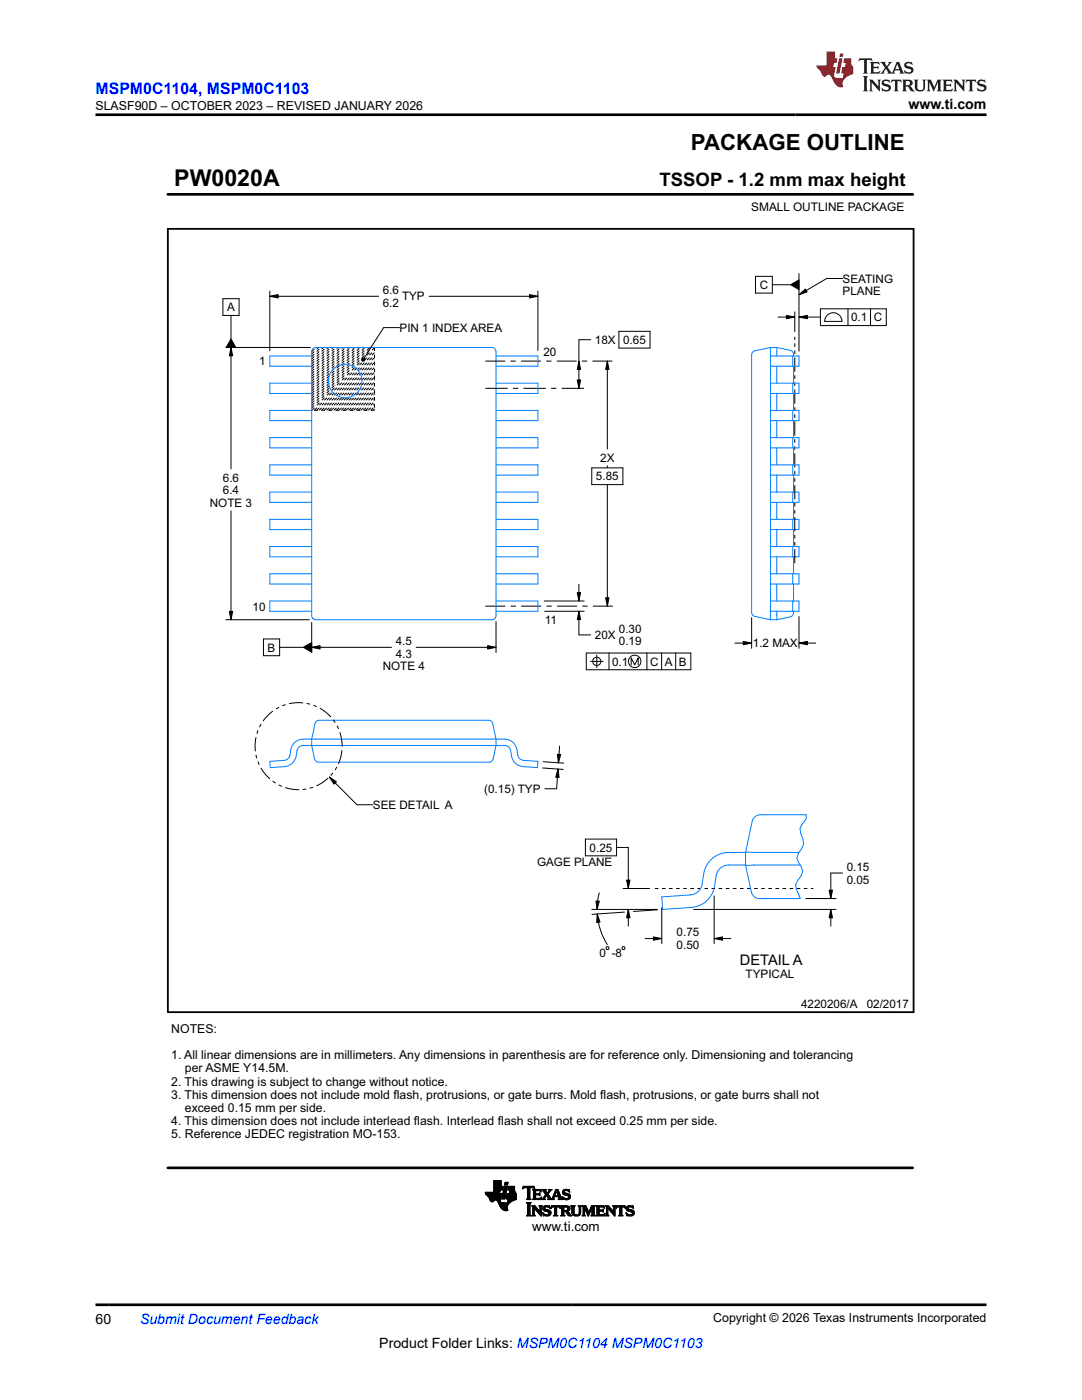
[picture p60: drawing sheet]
<svg xmlns="http://www.w3.org/2000/svg" width="216mm" height="279mm" viewBox="0 0 216 279" stroke-linecap="round" stroke-linejoin="round" font-family="sans-serif">
<defs><g id="words">
<text font-size="4.6" x="34.8" y="37.1">PW0020A</text>
<text font-size="4.4" x="137.9" y="30">PACKAGE OUTLINE</text>
<text font-size="3.7" x="131.6" y="37.1">TSSOP - 1.2 mm max height</text>
<text font-size="3.2" fill="#00f" x="19" y="18.7">MSPM0C1104, MSPM0C1103</text>
<text font-size="2.9" x="147.7" y="192.6">DETAIL A</text>
<g font-size="2.8">
<text x="181.3" y="21.8">www.ti.com</text>
<text x="19" y="264.2">60</text>
<text x="75.7" y="269">Product Folder Links: MSPM0C1104 MSPM0C1103</text>
</g>
<text font-size="2.8" fill="#00f" x="27.9" y="264.2">Submit Document Feedback</text>
<text font-size="2.7" x="106.2" y="245.6">www.ti.com</text>
<g font-size="2.5">
<text x="19" y="21.9">SLASF90D – OCTOBER 2023 – REVISED JANUARY 2026</text>
<text x="142.3" y="263.9">Copyright © 2026 Texas Instruments Incorporated</text>
</g>
<g font-size="2.4">
<text x="149.9" y="42.2">SMALL OUTLINE PACKAGE</text>
<text x="34.2" y="206.1">NOTES:</text>
<text x="34.2" y="211.4">1. All linear dimensions are in millimeters. Any dimensions in parenthesis are for reference only. Dimensioning and tolerancing</text>
<text x="36.9" y="214">per ASME Y14.5M.</text>
<text x="34.2" y="216.7">2. This drawing is subject to change without notice.</text>
<text x="34.2" y="219.3">3. This dimension does not include mold f</text>
<text x="36.9" y="221.9">exceed 0.15 mm per side.</text>
<text x="78.5" y="219.3">lash, protrusions, or gate burrs. Mold f</text>
<text x="119.8" y="219.3">lash, protrusions, or gate burrs shall not</text>
<text x="34.2" y="224.6">4. This dimension does not include interlead f</text>
<text x="34.2" y="227.2">5. Reference JEDEC registration MO-153.</text>
<text x="82.6" y="224.6">lash. Interlead f</text>
<text x="99.3" y="224.6">lash shall not exceed 0.25 mm per side.</text>
</g>
<g font-size="2.3">
<text x="76.4" y="58.7">6.6</text>
<text x="80.2" y="60">TYP</text>
<text x="151.6" y="57.7">C</text>
<text x="168.1" y="56.4">SEATING</text>
<text x="168.1" y="58.9">PLANE</text>
<text x="45.3" y="62.1">A</text>
<text x="76.4" y="61.2">6.2</text>
<text x="169.8" y="64.1">0.1 C</text>
<text x="79.7" y="66.2">PIN 1 INDEX AREA</text>
<text x="108.4" y="71">20</text>
<text x="118.7" y="68.6">18X 0.65</text>
<text x="51.7" y="72.9">1</text>
<text x="118.9" y="95.9">5.85</text>
<text x="119.8" y="92.1">2X</text>
<text x="41.9" y="101.1">NOTE 3</text>
<text x="44.5" y="96.1">6.6</text>
<text x="44.5" y="98.6">6.4</text>
<text x="50.4" y="121.9">10</text>
<text x="108.7" y="124.6">11</text>
<text x="53.4" y="130">B</text>
<text x="79" y="128.8">4.5</text>
<text x="79" y="131.3">4.3</text>
<text x="118.7" y="127.5">20X</text>
<text x="123.5" y="126.3">0.30</text>
<text x="123.5" y="128.8">0.19</text>
<text x="150.2" y="129.2">1.2 MAX</text>
<text x="76.4" y="133.8">NOTE 4</text>
<text x="122.1" y="132.8">0.1</text>
<text x="129.7" y="132.8">C A B</text>
<text x="74.4" y="161.4">SEE DETAIL A</text>
<text x="96.6" y="158.3">(0.15) TYP</text>
<text x="107.2" y="172.9">GAGE PLANE</text>
<text x="117.6" y="170">0.25</text>
<text x="169" y="173.8">0.15</text>
<text x="169" y="176.3">0.05</text>
<text x="119.6" y="191">0 -8</text>
<text x="135" y="186.9">0.75</text>
<text x="135" y="189.4">0.50</text>
<text x="148.8" y="195.3">TYPICAL</text>
<text x="159.8" y="201.2">4220206/A</text>
<text x="172.9" y="201.2">02/2017</text>
</g>
</g></defs>
<g fill="none" stroke="#000" stroke-width=".2">
<path d="M33.5 38.8h148.6M182.1 38.6v.4M44.5 59.6h3.2v3.4h-3.2zM53.8 59.1l1.7-.3v.7zM53.8 58.1v11.9M53.8 59.1h21.7M85.6 59.1h21.7M105.7 58.8l1.6 .3-1.6 .4zM107.3 58.1v11.8M150.8 55.2h3.3v3.3h-3.3zM154.1 56.8h3.7M157.8 56.8l1.6-.9v1.9z"/>
<path d="M159.4 54.6v15.5M159.4 58.8l1.3-1.1 .4 .6zM168.1 55.6h-3.1l-5.6 3.2M45 69.3h16.9M46.1 69.3l.3 1.7h-.6zM46.1 63v4.7M46.1 69.3v24.3M46.1 67.7l1 1.6h-2zM72.2 71.6l.2-.2 .3 .1 .1 .3-.1 .2-.3 .1-.2-.2zM79.7 65.4h-3.1l-4 6.1M96.9 77.5h4.4M96.9 72.1h3.9"/>
<path d="M101.9 72.1h1M102.4 77.5h1M104 72.1h3.9M104.5 77.5h4.4M109 72.1h1M110 77.5h1M111.1 72.1h4M112.1 77.5h4.4M115.2 75.8h.7l-.4 1.7zM115.5 72.1l.4 1.6h-.7zM116.1 72.1h1.1M117.9 67.8h-2.4v9.7"/>
<path d="M118.2 72.1h4M121.2 72.1l.3 1.6h-.6zM121.2 72.1v17.5M123.5 66.1h6.2v3.4h-6.2zM155.2 63.3h3.4M156.9 62.9l1.7 .4-1.7 .3zM158.6 62.2v4M159.4 63.3l1.7-.4v.7zM159.4 63.3h4.3M163.7 61.6h13.1v3.4h-13.1zM164.9 63.1a1.74 1.74 0 0 1 1.9-.6 1.74 1.74 0 0 1 1.2 1.6h-3.5zM169.2 61.6v3.4"/>
<path d="M173.7 61.6v3.4M118.1 93.4h6.2v3.3h-6.2zM121.2 93v.4M121.2 96.7v24.3M46.1 101.9v21.8M108.6 119.9h8M115.2 118.3h.7l-.4 1.6zM115.5 116.6v3.3M120.9 119.3h.6l-.3 1.7zM45 123.7h16.7M45.8 122h.6l-.3 1.7zM52.6 127.5h3.2v3.4h-3.2z"/>
<path d="M55.8 129.2h4.7M60.5 129.2l1.7-1v2zM62.2 129.2l1.7-.3v.6zM62.2 129.2h15.9M62.2 124.2v6M83 129.2h16M96.9 121h3.9M97.3 128.9l1.7 .3-1.7 .3zM99 124v6.2M101.9 121h1M104 121h4M108.7 122h7.9"/>
<path d="M109 121h1.1M111.1 121h4M115.5 122l.4 1.7h-.7zM115.5 122v4.7h2.4M116.2 121h1M117 130.3h20.8v3.4h-20.8zM117.8 132h2.5M118.3 121h4M119.1 130.7v2.5M121.5 130.3v3.4M125.9 132.7v-1.4l.7 1.4 .7-1.4v1.4M129.1 130.3v3.4"/>
<path d="M132 130.3v3.4M134.8 130.3v3.4M146.6 128.3h3.4M148.3 128l1.7 .3-1.7 .4zM150 123.3v6.1M159.4 128.3l1.7-.3v.7zM159.4 128.3h3.4M159.4 123v6.4M65.7 155.1l1.4 .9-.4 .5zM65.7 155.1l5.5 5.5h3.2M108.3 153.3l4.1 .3M108.4 152l4.1 .3"/>
<path d="M111.2 150.5l.7 .1-.5 1.6zM111.3 153.5l.3 1.7-.7-.1zM111.3 153.5l-.2 3.9h-2.4M111.7 148.9l-.3 3.3M116.8 167.5h6.2v3.3h-6.2zM118.9 179.8h.7l-.5 1.7zM119.6 178.2l-.4 1.6-.1 1.7M123 169.1h2.4v8.2M124.3 177.3h5.3M125 175.6h.7l-.3 1.7zM142.5 178.8v9.6M160.8 179.3h6"/>
<path d="M165.4 177.7h.7l-.3 1.6zM168.1 174.2h-2.3v5.1M118.1 181.5h13.1M119.2 182.4l.5 1.6-.6 .1zM119.2 182.4a13.1 13.1 0 0 0 2 6.1M121.1 188.9l.4 .2-.1 .4-.5-.1zM124.3 188.9l.4 .2-.2 .4-.4-.1zM124.6 182l-6.5 .5M125.4 181.5l.3 1.7h-.7zM125.4 181.5v3.3M128.7 187.3h3.4M130.4 187l1.7 .3-1.7 .3z"/>
<path d="M131.2 181.6l-4.8 .3M132.1 181.2v7.2M138.4 181.5h28.4M142.5 187.3l1.7-.3v.6zM142.5 187.3h3.3M165.8 181.5l.3 1.7h-.7zM165.8 181.5v3.3M96.8 238h2.9M96.9 238.1h2.8M96.9 238.2h3.2l-.2 1M96.9 238.2h3.2M96.9 238.3h3.2"/>
<path d="M97 238.4h3.1M97 238.4h3M97.1 238.5h2.9M97.2 238.6h2.8M97.3 238.6h2.7M97.3 238.7h2.7M97.4 238.8h2.6M97.5 238.8h2.5M97.5 238.9h2.5M97.6 239h2.3M97.6 239.1h2.3M97.6 239.2h2.3"/>
<path d="M97.7 239.2h2.2M97.7 239.3h2.2M97.7 239.4h2.2M97.8 239.4h2M97.8 239.5h1M97.8 239.6h.8M97.9 239.6h.7M97.9 239.7h.6M98 239.8h.5M98.1 239.8h.3M98.5 237.5h1.7l.2-.7h-.4v-1.2h-1.5v2.3h-1.7l.1 .3 1.1 1.6h.4l.4-.3 .3 .1 .9 1.4 .6 .6 .8-.1-.1-.8 .6-.8M98.5 237.9h1.2"/>
<path d="M98.5 237.8h1.2M98.5 237.8h1.3M98.5 237.7h1.3M98.5 237.6h1.3M98.5 237.5h1.7M98.5 237.4h1.8M98.5 237.3h1.8M98.5 237.2h1.8M98.5 237.1h1.8M98.5 237h1.8M98.5 236.9h1.8M98.5 236.9h1.9"/>
<path d="M98.5 236.8h1.9M98.5 236.7h1.5M98.5 236.6h1.5M98.5 236.5h1.5M98.5 236.4h1.5M98.5 236.3h1.5M98.5 236.2h1.5M98.5 236.1h1.5M98.5 236h1.5M98.5 235.9h1.5M98.5 235.8h1.5M98.5 235.7h1.5"/>
<path d="M99 239.5h.8M99.1 239.6h.7M99.2 239.6h.6M99.3 239.7h.5M99.3 239.8h.5M99.3 239.8h.6M99.4 239.9h.5M99.4 240h.6M99.8 237.5l-.1 .7M99.8 239.5v.3l.3 .2h1.6M99.9 239.2l-.1 .3M100.1 239.2h.6"/>
<path d="M100.2 239.2h.5M100.2 239.1h.6M100.2 239h.6M100.2 238.9h.6M100.2 238.8h.6M100.3 238.7h.5M100.3 238.6h.6M100.3 238.5h.6M100.3 238.4h.6M100.3 238.3h.6M100.3 238.2h.6M100.4 238.2h.5"/>
<path d="M100.4 238.1h.6M100.4 238h.6M100.4 237.9h.6M100.4 237.8h.6M100.5 237.7h.5M100.5 237.6h.6M100.5 237.5h.6M100.5 237.4h.6M100.5 237.3h.6M100.6 237.2h.5M100.6 237.1h.6M100.6 237h.6"/>
<path d="M100.6 236.9h.6M100.6 236.8h.6M100.6 236.8h.6l-.5 2.5h-.6zM100.7 236.5h.6M100.7 236.4h.6M100.7 236.3h.6M100.8 236.2h.5M100.8 236.1h.5M100.8 236.1h.6M100.8 236h.6M100.8 235.9h.6l-.1 .6h-.6zM101 239.2h2"/>
<path d="M101 239.1h2M101 239.1l.1 .2h.3M101 239h2M101 238.9h2M101.1 238.8h1.9M101.1 238.7h1.9M101.1 238.6h1.9M101.1 238.5h1.9M101.1 238.4h1.9M101.2 238.4h1.8M101.2 238.3h1.8M101.2 238.2h1.8"/>
<path d="M101.3 240h.5M101.3 239.9h.6M101.3 239.8h.7M101.3 239.8h.8M101.3 239.7h.9M101.3 239.6h1M101.3 237.5h1.4M101.3 239.6h1.2M101.4 237.4h1.3M101.4 239.5h1.2M101.4 237.3h1.3M101.4 239.4h1.5"/>
<path d="M101.4 239.4h1.6M101.4 237.2h1.3M101.4 239.3h1.6M101.4 239.3l-.1 .7M101.4 237.1h1.3M101.4 237h1.3M101.4 236.9h1.3M101.5 236.9h1.2M101.5 236.8h1.2M101.5 236.8h1.2v.7h-1.4zM101.6 238.1h1.3M101.7 238h1.2"/>
<path d="M101.7 238h1.1M101.7 237.9h1.1M101.7 237.8h1M101.7 237.7h1M101.7 237.6h1M101.8 237.5l-.2 .7M102.7 237.5l.3 .7v1.2M103 238.2h-1.8l-.2 .9M103 239.4l-1.1 .5M104.3 237.2h.1M104.3 237.1h.2M104.3 237h2.3"/>
<path d="M104.4 236.9h2.2M104.4 236.8h2.2M105 239.3l.2-.2v-2h-.6l-.3 .2 .1-.5h2.2l.1 .5-.4-.2h-.6v2l.2 .2M105 239.3h.9M105.2 239.2h.6M105.2 237.1h.5M105.2 239.2h.5M105.2 239.1h.5M105.2 239h.5M105.2 238.9h.5M105.2 238.8h.5M105.2 238.7h.5"/>
<path d="M105.2 238.6h.5M105.2 238.5h.5M105.2 238.4h.5M105.2 238.3h.5M105.2 238.2h.5M105.2 238.1h.5M105.2 238h.5M105.2 237.9h.5M105.2 237.8h.5M105.2 237.7h.5M105.2 237.6h.5M105.2 237.5h.5"/>
<path d="M105.2 237.4h.5M105.2 237.3h.5M105.2 237.2h.5M105.9 239.3h-.9M106.2 239.3h1.7M106.3 237.5h1.6M106.4 239.2h1.6M106.4 237.6h1.5M106.4 239.2h.5M106.4 237.7h.5M106.4 239.1h.5M106.4 239h.5"/>
<path d="M106.4 238.9h.5M106.4 238.8h.5M106.4 238.7h.5M106.4 238.6h.5M106.4 238.5h.5M106.4 238.4h1.3M106.4 238.3h1.3M106.4 238.2h.5M106.4 238.1h.5M106.4 238h.5M106.4 237.9h.5M106.4 237.8h.5"/>
<path d="M106.5 237.1h.2M106.6 237.2h.1M106.9 237.8l.1-.2h.5l.5 .2M106.9 237.8v.4h.6l.2-.1v.5l-.2-.1h-.6v.5M107.5 238.2h.2M107.6 238.5h.1M107.6 239.2h.4M107.6 238.1h.1M107.7 238.6h.1M107.7 237.7h.2M107.8 237.7h.2M107.9 239.1h.1"/>
<path d="M107.9 237.8h.1M108 239h.1M108 237.8l-.2-.4h-1.6l.2 .2v1.5l-.2 .2M108 239.3h.8M108.1 238.9l-.5 .3h-.6l-.1-.2M108.1 238.9l-.2 .5-1.7-.1M108.1 237.5h.8M108.3 239.2h.3M108.3 237.6h.6M108.3 239.2h.4M108.4 237.7h.5M108.4 239.1h.3"/>
<path d="M108.4 237.7h.6M108.5 239h.3M108.5 237.8h.5M108.5 238.9h.3M108.6 237.9h.5M108.6 238.8h.3M108.6 238h.5M108.7 238.7h.3M108.7 238.1h.8M108.7 238.6h.8M108.8 238.2h.6M108.8 239.3h-.8"/>
<path d="M108.8 238.5h.7M108.8 238.3h.6M108.9 238.4h.5M108.9 238.4l-.6 .8-.3 .1M109.1 238.7h.5M109.2 238.8h.5M109.2 238.9h.5M109.3 239.3l.1-.1-.4-.6-.3 .6 .1 .1M109.3 239.3h1.3M109.3 238h.3M109.3 239h.5M109.3 237.9h.3"/>
<path d="M109.4 238.3l.7 1 .8-1.9h.5l.6 1.7 .2 .2M109.4 239.1h.5M109.4 237.8h.3M109.4 239.2h.5M109.4 239.2h.6M109.5 237.7h.3M109.5 237.5h.6M109.5 237.7l-.3 .4-.3-.5 .1-.2h-.9l.8 1M109.5 237.7l-.1-.3h.7l-.7 .9M109.6 237.6h.3M110.1 239.2h.4M110.2 239.2h.3"/>
<path d="M110.2 239.1h.3M110.3 239h.3M110.3 238.9h.3M110.4 238.8h1.5M110.4 238.7h1.4M110.4 238.6h1.4M110.5 238.5h.2M110.5 238.4h.3M110.5 238.3h.3M110.6 238.2h.2M110.6 238.1h.3M110.6 239.3h-1.3"/>
<path d="M110.6 238h.3M110.7 237.9h.2M110.7 238.6l.3-.9 .3 .9M110.7 237.8h.3M110.8 237.7h.7M110.8 237.6h.6M110.9 237.5h.5M111.1 237.8h.4M111.1 237.9h.5M111.1 238h.5M111.2 238.1h.4M111.2 238.2h.5"/>
<path d="M111.2 238.3h.5M111.3 238.4h.4M111.3 238.5h.5M111.4 239.3l.1-.1-.1-.4h-.8l-.1 .4 .1 .1M111.4 239.3h.8M111.4 238.9h.5M111.5 239h.5M111.5 239.1h.5M111.5 239.2h.6M111.5 239.2h.5M112.2 238.9h.1M112.2 238.8h.1"/>
<path d="M112.2 239h.2M112.2 237.9h.4M112.2 238h.5M112.2 237.8h.4M112.2 239.1h.4M112.2 239.3h-.8M112.2 238.1h.8M112.3 237.7h.3M112.3 239.2h.5M112.3 238.2h1.1M112.3 239.2h1.3M112.3 237.7h.4"/>
<path d="M112.3 239.3h.2M112.4 238.3h1.2M112.4 237.6h1.2M112.5 238.4h1.2M112.5 237.5h1.1M112.6 239.3h.9M112.7 238.5h1.1M112.7 237.4h.5M112.9 239.4h.3M113.1 238.6h.7M113.2 239.2h.5M113.2 237.7h.4"/>
<path d="M113.4 238.7h.4M113.4 239.1h.4M113.4 238.8h.4M113.4 239h.4M113.4 237.7h.3M113.4 238.9h.4M113.6 237.8h.1M113.7 237.9l-.6-.3h-.4l-.1 .2 .1 .2 1.1 .5v.5l-.3 .3-1.2 .1-.1-.6M113.7 237.9l-.1-.5-1.1 .1-.3 .3 .1 .4 1 .5 .1 .3-.1 .1-.4 .1-.7-.4M113.7 237.9h.1M99.4 240h1M99.5 240.1h2.1"/>
<path d="M99.5 240.2h2.1M99.5 240.2h2M99.6 240.3h1.9M99.6 240.4h1.8M99.7 240.5h1.6M99.7 240.6h1.6M99.8 240.7h1.5M99.8 240.8h1.4M99.9 240.9h1.3M99.9 241h1.3M100 241h1.2M100 241.1h1.2"/>
<path d="M100.1 241.2h1.1M100.1 241.2h1.2M100.2 241.3h1.1M100.3 241.4h1M100.4 241.4h.9M100.5 241.5h.8M100.6 241.6h.7M100.9 241.6h.1M105.1 240.1h.8M105.2 242.5h.6M105.2 240.2h.6M105.3 242.4h.5"/>
<path d="M105.3 240.3h.4M105.3 242.3h.4M105.3 242.3v-2l-.3-.3h1l-.3 .3v2M105.3 242.3l-.3 .4 1-.1-.3-.3M105.3 242.2h.4M105.3 242.1h.4M105.3 242h.4M105.3 241.9h.4M105.3 241.8h.4M105.3 241.7h.4M105.3 241.6h.4M105.3 241.5h.4"/>
<path d="M105.3 241.4h.4M105.3 241.3h.4M105.3 241.2h.4M105.3 241.1h.4M105.3 241h.4M105.3 240.9h.4M105.3 240.8h.4M105.3 240.7h.4M105.3 240.6h.4M105.3 240.5h.4M105.3 240.4h.4M106.2 240.7h.6"/>
<path d="M106.3 242.5h.4M106.3 240.8h.6M106.3 242.4h.3M106.3 240.9h.7M106.3 242.3l-.2 .4 .7-.1-.2-.3M106.3 242.3h.3M106.3 242.2h.3M106.3 242.1h.3M106.3 242h.3M106.3 241.9h.3M106.3 241.8h.3M106.3 241.7h.3"/>
<path d="M106.3 241.6h.3M106.3 241.5h.3M106.3 241.4h.3M106.3 241.3h.3M106.3 241.2h.3M106.3 241.1h.8M106.3 241h.8M106.3 241v1.3M106.7 241.2h.5M106.7 240.6l1 1.2 .1-.8M106.7 240.7l-.6-.1 .2 .4M106.7 241.3h.6"/>
<path d="M106.8 241.4h.6M106.9 241.5h.6M107 241.6h.6M107.1 241.7h.5M107.1 241.8h.9M107.2 241.9h.8M107.3 242h.7M107.4 242.1h.6M107.5 242.1h.5M107.6 242.2h.4M107.6 242.3h.4M107.7 240.7h.4"/>
<path d="M107.7 242.4h.3M107.7 240.8h.3M107.8 240.9h.2M107.8 241l-.2-.4h.6l-.2 .4M107.8 241.7h.2M107.8 241.6h.2M107.8 241.5h.2M107.8 241.4h.2M107.8 241.3h.2M107.8 241.2h.2M107.8 241.1h.2M107.8 241h.2"/>
<path d="M107.8 242.5h.2M107.9 242.6h.1M108 241v1.7l-1.4-1.6v1.2M108.3 242.1l.1 .6M108.3 242.1h.1M108.3 242.2h.3M108.3 241.2h.4M108.3 241.1h.4M108.3 241.3h.5M108.3 242.3h.4M108.3 241h.4M108.4 241.4h.8"/>
<path d="M108.4 242.4h.6M108.4 240.9h.4M108.4 242.5h1.3M108.4 241.5h1.1M108.4 240.8h1.3M108.5 241.6h1.2M108.5 240.7h1.2M108.6 241.7h1.2M108.7 242.6h.9M108.7 240.7h.7M108.9 241.8l.6 .2v.3l-.6 .1-.6-.3M108.9 241.8h1"/>
<path d="M109.2 242.4h.6M109.3 241.9h.6M109.4 240.9h.3M109.5 242.3h.4M109.5 242h.4M109.5 242.2h.4M109.5 242.1h.4M109.6 241h.2M109.7 241.1h.1M109.8 241.2l-.7-.3h-.3l-.1 .2 .1 .2 .9 .3 .2 .5M109.8 241.2l-.1-.5h-1.1l-.2 .3-.1 .4 .6 .4M109.9 241.2l.2-.5h1.6l.1 .5"/>
<path d="M109.9 241.2l.4-.3h.3v1.4M109.9 241.1h.1M109.9 241h.2M109.9 242.1l-.1 .3-.3 .2h-1.1M110 240.9h.2M110 240.8h1.7M110 240.7h1.7M110.6 242.5h.5M110.6 242.4h.5M110.6 240.9h.5M110.6 242.3h.5M110.6 242.3l-.2 .4 .9-.1-.2-.3"/>
<path d="M110.6 242.2h.5M110.6 242.1h.5M110.6 242h.5M110.6 241.9h.5M110.6 241.8h.5M110.6 241.7h.5M110.6 241.6h.5M110.6 241.5h.5M110.6 241.4h.5M110.6 241.3h.5M110.6 241.2h.5M110.6 241.1h.5"/>
<path d="M110.6 241h.5M111.5 240.9h.3M111.7 241h.1M111.7 241.1h.1M111.8 241.2l-.3-.3h-.4v1.4M112 240.7h1.5M112 242.5h.6M112.1 240.8h1.5M112.1 242.4h.4M112.1 240.9h.4M112.1 242.3l-.2 .4 .8-.1-.2-.3M112.1 242.3h.4"/>
<path d="M112.1 242.2h.4M112.1 242.1h.4M112.1 242h.4M112.1 241.9h.4M112.1 241.8h1.2M112.1 241.7h1.3M112.1 241.6h1.4M112.1 241.5h.4M112.1 241.4h.4M112.1 241.3h.4M112.1 241.2h.4M112.1 241.1h.4"/>
<path d="M112.1 241h.4M112.1 241v1.3M112.5 242.3v-.5h.3l.6 .8h.7M112.5 241l.1-.1 .6 .1v.4l-.3 .2M112.5 241v.6M112.9 240.6l.6 .1 .2 .3-.1 .5-.4 .2M112.9 241.9h.5M113 242h.5M113.1 242.1h.5M113.1 240.9h.6M113.1 241.5h.5M113.2 242.2h.5"/>
<path d="M113.2 240.7l-1.3-.1 .2 .4M113.2 241.7l.9 .9M113.2 241.7h.1M113.2 242.3h.6M113.2 241h.5M113.2 241.4h.5M113.2 241.3h.5M113.2 241.1h.5M113.3 241.2h.4M113.3 242.4h.5M113.3 242.5h.6M113.5 242.6h.6"/>
<path d="M114 240.7h.6M114.1 240.8h.5M114.1 240.9h.4M114.1 241l-.2-.4h.8l-.2 .4M114.1 241v1.2l.3 .4 .6 .1 .5-.1 .3-.2 .1-.4M114.1 242h.4M114.1 241.9h.4M114.1 241.8h.4M114.1 241.7h.4M114.1 241.6h.4M114.1 241.5h.4M114.1 241.4h.4"/>
<path d="M114.1 241.3h.4M114.1 241.2h.4M114.1 241.1h.4M114.1 241h.4M114.1 242.1h.4M114.1 242.1h.5M114.1 242.2h.5M114.2 242.3h.5M114.3 242.4h.6M114.4 242.5h1.2M114.5 242l.2 .3 .4 .1 .4-.1 .1-.3M114.5 241v1"/>
<path d="M114.5 242.6h1M115.2 242.4h.5M115.5 242.3h.3M115.5 240.7h.4M115.5 242.2h.3M115.6 242.1h.3M115.6 240.8h.3M115.6 240.9h.3M115.6 241l-.2-.3 .6-.1-.1 .4M115.6 242h.3M115.6 241.9h.3M115.6 241.8h.3"/>
<path d="M115.6 241.7h.3M115.6 241.6h.3M115.6 241.5h.3M115.6 241.4h.3M115.6 241.3h.3M115.6 241.2h.3M115.6 241.1h.3M115.6 241h.3M115.6 241v1M115.9 241v1M116.3 240.7h.6M116.3 242.5h.4"/>
<path d="M116.4 240.8h.6M116.4 242.4h.2M116.4 240.9h.6M116.4 242.3h.2M116.4 242.3l-.2 .4 .6-.1-.2-.3M116.4 242.2h.2M116.4 242.1h.2M116.4 242h.2M116.4 241.9h.2M116.4 241.8h.2M116.4 241.7h.2M116.4 241.6h.2"/>
<path d="M116.4 241.5h.2M116.4 241.4h.2M116.4 241.3h.2M116.4 241.2h.2M116.4 241.1h.7M116.4 241h.7M116.4 241v1.3M116.7 241.2h.5M116.7 241.3h.5M116.8 241.4h.4M116.8 241.5h.5M116.9 241.6h.4"/>
<path d="M116.9 240.6l.6 1.3 .5-1.2 .8-.1-.2 .4M116.9 241.7h.5M116.9 240.7l-.7-.1 .2 .4M116.9 241.8h.5M117 241.9h.4M117 242h.7M117.1 242.1h.6M117.1 242.1h.5M117.2 242.2h.4M117.2 242.3h.4M117.2 242.4h.3M117.3 242.5h.2"/>
<path d="M117.3 242.6h.1M117.5 241.9h.3M117.6 241.8h.2M117.6 241.7h.2M117.6 241.6h.3M117.7 241.5h.2M117.7 241.4h.3M117.8 241.3h.2M117.8 241.2h.2M117.8 241.1h.8M117.9 241h.7M117.9 240.9h.7"/>
<path d="M118 240.8h.6M118 240.7h.6M118.1 242.5h.5M118.1 242.4h.5M118.1 242.3h.5M118.1 242.3l-.2 .4 .9-.1-.2-.3M118.1 242.3v-1.2l-.7 1.6-.8-1.6v1.2M118.1 242.2h.5M118.1 242.1h.5M118.1 242h.5M118.1 241.9h.5M118.1 241.8h.5"/>
<path d="M118.1 241.7h.5M118.1 241.6h.5M118.1 241.5h.5M118.1 241.4h.5M118.1 241.3h.5M118.1 241.2h.5M118.6 241v1.3M119 240.7h1.5M119.1 242.5h1.5M119.1 240.8h1.5M119.1 242.4h1.6M119.1 240.9h.5"/>
<path d="M119.1 241l-.2-.4 1.6 .1 .1 .4M119.1 242.3h.5M119.1 242.2h.5M119.1 242.1h.5M119.1 242h.5M119.1 241.9h.5M119.1 241.8h.5M119.1 241.7h1.3M119.1 241.6h1.3M119.1 241.5h1.3M119.1 241.4h.5M119.1 241.3h.5"/>
<path d="M119.1 241.2h.5M119.1 241.1h.5M119.1 241h.5M119.1 241v1.3M119.6 241.7v.7h.1M120.1 241.5l.3-.2v.6l-.3-.2M120.3 241.8h.1M120.3 241.4h.1M120.4 240.9h.2M120.5 242.3h.2M120.5 241h.1M120.6 241.1h.1"/>
<path d="M120.6 241.1l-.3-.2h-.7v.6M120.6 242.2h.1M120.7 242.1h.1M120.7 242.1l-.6 .3M120.7 242.1l-.1 .5-1.7 .1 .2-.4M120.9 240.7h.6M121 242.5h.3M121 240.8h.6M121 242.4h.3M121 240.9h.7M121 242.3h.3M121 241l-.2-.4 .6 .1 1 1.1v-.8"/>
<path d="M121 242.3l-.2 .4h.7l-.2-.4M121 242.2h.3M121 242.1h.3M121 242h.3M121 241.9h.3M121 241.8h.3M121 241.7h.3M121 241.6h.3M121 241.5h.3M121 241.4h.3M121 241.3h.3M121 241.2h.3"/>
<path d="M121 241.1h.8M121 241h.8M121 241v1.3M121.3 241.2h.6M121.4 241.3h.6M121.5 241.4h.6M121.6 241.5h.6M121.7 241.6h.5M121.8 241.7h.5M121.8 241.8h.9M121.9 241.9h.8M122 242h.7"/>
<path d="M122.1 242.1h.6M122.2 242.1h.5M122.2 242.2h.5M122.3 242.3h.4M122.4 240.7h.4M122.4 242.4h.3M122.4 240.8h.3M122.4 240.9h.3M122.4 241l-.1-.4h.6l-.2 .4M122.4 241.7h.3M122.4 241.6h.3M122.4 241.5h.3"/>
<path d="M122.4 241.4h.3M122.4 241.3h.3M122.4 241.2h.3M122.4 241.1h.3M122.4 241h.3M122.5 242.5h.2M122.6 242.6h.1M122.7 241v1.7l-1.4-1.6v1.2M122.9 241.2l.4-.3h.3l.1 1.4M122.9 241.1h.1M122.9 241h.2M123 240.9h.2"/>
<path d="M123 240.8h1.7M123 240.7h1.7M123.6 242.5h.5M123.6 242.4h.5M123.6 240.9h.5M123.7 242.3l-.3 .4 .9-.1-.2-.3M123.7 242.3h.4M123.7 242.2h.4M123.7 242.1h.4M123.7 242h.4M123.7 241.9h.4M123.7 241.8h.4"/>
<path d="M123.7 241.7h.4M123.7 241.6h.4M123.7 241.5h.4M123.7 241.4h.4M123.7 241.3h.4M123.7 241.2h.4M123.7 241.1h.4M123.7 241h.4M124.5 240.9h.3M124.7 241h.1M124.7 240.6l.1 .6-.3-.3h-.4v1.4M124.7 240.7h-1.6l-.2 .5"/>
<path d="M124.7 241.1h.1M124.9 242.1h.2M125 242.2h.2M125 241.2h.3M125 241.1h.3M125 241.3h.5M125 242.3h.3M125 241h.3M125 241.4h.8M125 242.4h.6M125 240.9h.4M125 242.5h1.3"/>
<path d="M125 241.5h1.2M125.1 240.8h1.2M125.1 240.8l.4-.2h.8l.1 .6-.6-.3h-.4l-.1 .2 .1 .2 1.1 .4 .1 .5-.3 .3-.4 .2-.7-.1-.1 .1-.1-.7 .7 .4h.4l.1-.3-.1-.2-1-.4-.1-.3zM125.1 241.6h1.3M125.2 240.7h1.1M125.3 241.7h1.2M125.4 242.6h.8M125.4 240.7h.6M125.5 241.8h1M125.9 242.4h.5M125.9 241.9h.7M126 240.9h.4"/>
<path d="M126.1 242.3h.4M126.1 242h.5M126.2 242.2h.3M126.2 242.1h.4M126.2 241h.2M126.3 241.1h.1"/>
<circle cx="119.1" cy="132" r=".83"/>
<circle cx="126.6" cy="132" r="1.25"/>
</g>
<g fill="#000">
<path d="M53.8 59.1l1.7-.3v.7zM105.7 58.8l1.6 .3-1.6 .4zM157.8 56.8l1.6-.9v1.9zM159.4 58.8l1.3-1.1 .4 .6zM46.1 69.3l.3 1.7h-.6zM46.1 67.7l1 1.6h-2zM72.2 71.6l.2-.2 .3 .1 .1 .3-.1 .2-.3 .1-.2-.2zM115.5 72.1l.4 1.6h-.7zM115.2 75.8h.7l-.4 1.7zM121.2 72.1l.3 1.6h-.6zM156.9 62.9l1.7 .4-1.7 .3zM159.4 63.3l1.7-.4v.7z"/>
<path d="M115.2 118.3h.7l-.4 1.6zM45.8 122h.6l-.3 1.7zM60.5 129.2l1.7-1v2zM62.2 129.2l1.7-.3v.6zM97.3 128.9l1.7 .3-1.7 .3zM115.5 122l.4 1.7h-.7zM120.9 119.3h.6l-.3 1.7zM148.3 128l1.7 .3-1.7 .4zM159.4 128.3l1.7-.3v.7zM65.7 155.1l1.4 .9-.4 .5zM111.3 153.5l.3 1.7-.7-.1zM111.2 150.5l.7 .1-.5 1.6z"/>
<path d="M125 175.6h.7l-.3 1.7zM165.4 177.7h.7l-.3 1.6zM118.9 179.8h.7l-.5 1.7zM119.2 182.4l.5 1.6-.6 .1zM125.4 181.5l.3 1.7h-.7zM130.4 187l1.7 .3-1.7 .3zM142.5 187.3l1.7-.3v.6zM165.8 181.5l.3 1.7h-.7z"/>
</g>
<path d="M33.5 45.7h148.8v156.3h-148.8z" fill="none" stroke="#000" stroke-width=".36"/>
<path d="M33.5 38.8h148.6M33.5 233.1h148.6" fill="none" stroke="#000" stroke-width=".53"/>
<g fill="none" stroke="#000" stroke-width=".2" stroke-dasharray=".7 .7" stroke-linecap="butt">
<path d="M62.2 70.2l.8-.9M62.2 70.7l1.3-1.4M62.2 71.2l1.8-1.9M62.2 71.7l2.3-2.4M62.2 72.1l2.8-2.8M62.2 72.6l3.3-3.3M62.2 73.1l3.8-3.8M62.2 73.6l4.3-4.3M62.2 74.1l4.7-4.8M62.2 74.6l5.2-5.3M62.2 75.1l5.7-5.8M62.2 75.6l6.2-6.3"/>
<path d="M62.2 76.1l6.7-6.8M62.2 76.5l7.2-7.2M62.2 77l7.7-7.7M62.2 77.5l8.2-8.2M62.2 78l8.7-8.7M62.2 78.5l9.1-9.2M62.2 79l9.6-9.7M62.2 79.5l10.1-10.2M62.2 80l10.6-10.7M74.7 69.3v12.6M62.2 80.5l11.1-11.2M62.2 80.9l11.6-11.6"/>
<path d="M62.2 81.4l12.1-12.1M62.2 81.9l12.5-12.5M62.7 81.9l12-12M63.2 81.9l11.5-11.5M63.7 81.9l11-11M64.2 81.9l10.5-10.6M64.7 81.9l10-10.1M65.2 81.9l9.5-9.6M65.7 81.9l9-9.1M66.2 81.9l8.5-8.6M66.6 81.9l8.1-8.1M67.1 81.9l7.6-7.6"/>
<path d="M67.6 81.9l7.1-7.1M68.1 81.9l6.6-6.6M68.6 81.9l6.1-6.2M69.1 81.9l5.6-5.7M69.6 81.9l5.1-5.2M70.1 81.9l4.6-4.7M70.6 81.9l4.1-4.2M71 81.9l3.7-3.7M71.5 81.9l3.2-3.2M72 81.9l2.7-2.7M72.5 81.9l2.2-2.2M73 81.9l1.7-1.7"/>
<path d="M73.5 81.9l1.2-1.3M74 81.9l.7-.8M74.5 81.9l.2-.3M74.7 81.9h-12.5M130.7 177.3h31.6"/>
</g>
<g fill="none" stroke="#007fff" stroke-width=".2">
<path d="M62.2 71h-8.4v2.1h8.4M62.2 76.5h-8.4v2h8.4M62.4 69.6l.6-.3h35.1a.84 .84 0 0 1 .9 .9v52.6a.84 .84 0 0 1-.9 .9h-35.1l-.4-.1-.3-.3-.1-.5v-52.6zM99 76.5h8.3v2h-8.3M99 71h8.3v2.1h-8.3M153.7 70.2h.1M153.7 69.3v.9M153.7 69.3h1.3l2.7 .6a.91 .91 0 0 1 .6 1.1M153.7 69.3l-3.1 .7a.84 .84 0 0 0-.6 .8v51.4a.84 .84 0 0 0 .6 .8l3.1 .7M153.7 76.5h5.7v2h-5.7M153.7 71h5.7v2.1h-5.7M153.7 70.2v52.6"/>
<path d="M155 70.2v.8M155 73.1v3.4M155 78.5v3.4M155 70.2h.1M155 69.3v.9M158.2 71v2.1M158.2 76.5v2M158.3 73.1v3.4M158.3 78.5v3.4M62.2 81.9h-8.4v2.1h8.4M62.2 87.3h-8.4v2.1h8.4M62.2 92.8h-8.4v2h8.4"/>
<path d="M62.2 98.2h-8.4v2.1h8.4M99 98.2h8.3v2.1h-8.3M99 92.8h8.3v2h-8.3M99 87.3h8.3v2.1h-8.3M99 81.9h8.3v2.1h-8.3M153.7 98.2h5.7v2.1h-5.7M153.7 92.8h5.7v2h-5.7M153.7 87.3h5.7v2.1h-5.7M153.7 81.9h5.7v2.1h-5.7M155 84v3.3M155 89.4v3.4M155 94.8v3.4"/>
<path d="M158.2 81.9v2.1M158.2 87.3v2.1M158.2 92.8v2M158.2 98.2v2.1M158.3 84v3.3M158.3 89.4v3.4M158.3 94.8v3.4M62.2 103.6h-8.4v2.1h8.4M62.2 109.1h-8.4v2h8.4M62.2 114.5h-8.4v2.1h8.4M62.2 119.9h-8.4v2.1h8.4M99 119.9h8.3v2.1h-8.3"/>
<path d="M99 114.5h8.3v2.1h-8.3M99 109.1h8.3v2h-8.3M99 103.6h8.3v2.1h-8.3M153.7 119.9h5.7v2.1h-5.7M153.7 114.5h5.7v2.1h-5.7M153.7 109.1h5.7v2h-5.7M153.7 103.6h5.7v2.1h-5.7M155 100.3v3.3M155 105.7v3.4M155 111.1v3.4M155 116.6v3.3M158.2 103.6v2.1"/>
<path d="M158.2 109.1v2M158.2 114.5v2.1M158.2 119.9v2.1M158.3 100.3v3.3M158.3 105.7v3.4M158.3 111.1v3.4M158.3 116.6v3.3M153.7 122.9v.8M153.7 122.8v.1M153.7 123.7h1.3M155 122.8v.1M155 122v.8"/>
<path d="M155 122.9v.8M158.3 122a.94 .94 0 0 1-.6 1.1l-2.7 .6M62.2 148.8l.6 2.6a.84 .84 0 0 0 .8 .7h34a.84 .84 0 0 0 .8-.7l.6-2.6M62.2 147.5l.7-3.1a.84 .84 0 0 1 .8-.6h33.8a.84 .84 0 0 1 .8 .6l.7 3.1v1.3M62.2 147.5a3.6 3.6 0 0 0-3.7 1l-.5 1.1a1.9 1.9 0 0 1-1 2.1l-3.2 .2 .1 1.3 2.9-.2a2.51 2.51 0 0 0 2.3-2.1 1.87 1.87 0 0 1 1-2.1h2.1M62.2 148.8h36.8M62.2 147.5v1.3M62.2 147.5h36.8a4.9 4.9 0 0 1 3.3 .6 3.3 3.3 0 0 1 1 2.6 1.25 1.25 0 0 0 1.2 1l2.8 .2-.1 1.3-2.8-.2a2.51 2.51 0 0 1-2.3-2.1 1.87 1.87 0 0 0-1.1-2.1h-2M148.8 170.1h-3.4a5 5 0 0 0-5 4.3 4.5 4.5 0 0 1-1.1 3.5l-.9 .6-.6 .1-5.7 .4 .1 2.5 5.8-.4a5 5 0 0 0 4.6-4.2 4.4 4.4 0 0 1 1.2-3.7l1-.5 .6-.1h3.4M148.8 170.1l1.3-6.2a1.67 1.67 0 0 1 1.6-1.3h9.2v.7l-1.3 2 .8 3.1-.5 1-.6 .9-.3 .9 1.2 2.7-.3 .9-1.1 1.8 .1 .8 .7 1.9h-8.1a1.67 1.67 0 0 1-1.6-1.3l-1.1-5.4M148.8 170.1v2.5M148.8 170.1h10.6"/>
<path d="M159.7 172.6h-10.9"/>
<circle cx="68.9" cy="76" r="3.3"/>
</g>
<g fill="none" stroke="#000" stroke-width=".2" stroke-dasharray="2.8 .7 .7 .7 .7 .7" stroke-linecap="butt">
<path d="M158.6 112.4v-45.2"/>
<circle cx="59.6" cy="148.9" r="8.7"/>
</g>
<path d="M171.5 11.6l-.2 .6 .5-.2h.6v.1v2.2l-.2 .4h1l-.2-.4v-2.2v-.1h.5l.6 .2-.2-.6zM173.6 12.4l.2 .3v1.6l-.2 .4h1.9l.1-.6a1.08 1.08 0 0 1-1.3 .2v-.7h.6l.4 .2v-.7l-.4 .2h-.6v-.5l.2-.2a1 1 0 0 1 1 .3l-.1-.5zM175.7 12.4l.9 1.1-1 1.2h.9l-.2-.2 .5-.8 .4 .8-.2 .2h1.6l-.2-.2 .2-.5h.9l.1 .5-.1 .2h.9l-.2-.4-.8-1.9h-.5l-.9 2.1-.9-1.1 .9-1h-.8l.2 .2-.4 .6-.4-.6 .2-.2zM179 12.8l.4 1h-.7zM180.7 12.5a.65 .65 0 0 0-.2 .7 .65 .65 0 0 0 .6 .5l.6 .1 .1 .3a.79 .79 0 0 1-.7 .4 .79 .79 0 0 1-.7-.5l.1 .7 .2-.1a.93 .93 0 0 0 1.1 0 .93 .93 0 0 0 .4-.9 1.46 1.46 0 0 0-1.2-.6l-.1-.3a1.09 1.09 0 0 1 1.2 .2l-.2-.6-.1 .1-.5-.2zM172.2 15.2l.2 .4v2.2l-.2 .4h1l-.2-.4v-2.2l.2-.4zM173.4 15.9l.2 .4v1.5l-.2 .4h.8l-.3-.4 .1-1.3 1.6 1.8v-2l.2-.4h-.7l.1 .2 .1 1.1-1.2-1.3zM176.2 16a.65 .65 0 0 0-.2 .8 .65 .65 0 0 0 .6 .4l.6 .2 .1 .2a.79 .79 0 0 1-.7 .4 .79 .79 0 0 1-.7-.5l.1 .7 .2-.1a.93 .93 0 0 0 1.1 .1 .93 .93 0 0 0 .4-1 1.46 1.46 0 0 0-1.2-.5l-.1-.4a1.09 1.09 0 0 1 1.2 .2l-.1-.6-.2 .1-.5-.1zM177.9 15.9l-.1 .6a.63 .63 0 0 1 .8-.3v1.6l-.3 .4h1l-.2-.4v-1.6a.66 .66 0 0 1 .8 .3l-.1-.6zM180 15.9l.2 .4v1.5l-.2 .4h1l-.2-.2-.1-.7h.5l.1 .2a.79 .79 0 0 0 1.2 .6l-1-.9a.61 .61 0 0 0 .6-.6 .61 .61 0 0 0-.5-.7zM180.8 16.2h.1a.47 .47 0 0 1 .5 .1 .47 .47 0 0 1 .1 .5l-.1 .1-.7 .1zM182.3 15.9l.2 .2a2.27 2.27 0 0 0 .4 2 1.04 1.04 0 0 0 1.7-.7v-1.3l.2-.2h-.8l.2 .4v1.1a.6 .6 0 0 1-.6 .6 .6 .6 0 0 1-.6-.6v-1.1l.3-.4zM184.9 15.9l.2 .4v1.5l-.2 .4h.8l-.3-.4v-1.4l.9 1.9 .9-1.9v1.4l-.3 .4h1l-.2-.4v-1.5l.2-.4h-.8l-.7 1.5-.6-1.5zM188.1 15.9l.2 .4v1.5l-.2 .4h1.9l.1-.6a1.09 1.09 0 0 1-1.3 .2v-.7h.6l.4 .2v-.6l-.4 .2h-.6v-.6l.2-.1a1.01 1.01 0 0 1 1 .3l-.1-.6zM190.2 15.9l.3 .4v1.5l-.3 .4h.8l-.2-.4v-1.3l1.6 1.8v-2l.2-.4h-.7l.2 .2v1.1l-1.2-1.3zM192.8 15.9l-.1 .6a.63 .63 0 0 1 .8-.3v1.6l-.3 .4h1l-.2-.4v-1.6a.66 .66 0 0 1 .8 .3l-.1-.6zM195.2 16a.65 .65 0 0 0-.2 .8 .65 .65 0 0 0 .6 .4l.6 .2 .2 .2a.79 .79 0 0 1-.7 .4 .79 .79 0 0 1-.7-.5l.1 .7 .2-.1a.93 .93 0 0 0 1 .1 .93 .93 0 0 0 .5-1 1.46 1.46 0 0 0-1.3-.5v-.4a1.09 1.09 0 0 1 1.2 .2l-.2-.6-.2 .1-.5-.1z" fill="#231f20"/>
<path d="M164.9 10.3v2.7h-2l.1 .4 .8 1a.95 .95 0 0 0 1 .9 .59 .59 0 0 1 .5-.4 .59 .59 0 0 1 .5 .3l.4 .8a1.59 1.59 0 0 0 2.1 1.4 1.61 1.61 0 0 1 1-2.3l1-.3-.1-1.5a1.59 1.59 0 0 1-.3-1.7h-1.5l-.2 .9h.6l-.2 .9h-.5l-.2 .9v.3l.4 .1-.1 .9h-.7a.73 .73 0 0 1-1-.7l.3-1.5h-.5l.1-.9h.5l.2-.9h-.5v-1.3zM167.4 11.6l-.6 3.1h.7l.6-3.1zM167.6 10.7l-.1 .6h.7l.1-.6z" fill="#ed1c24"/>
<path d="M19 22.9h177.8M19 260.4h177.8" fill="none" stroke="#000" stroke-width=".53"/>
<use href="#words"/>
</svg>
